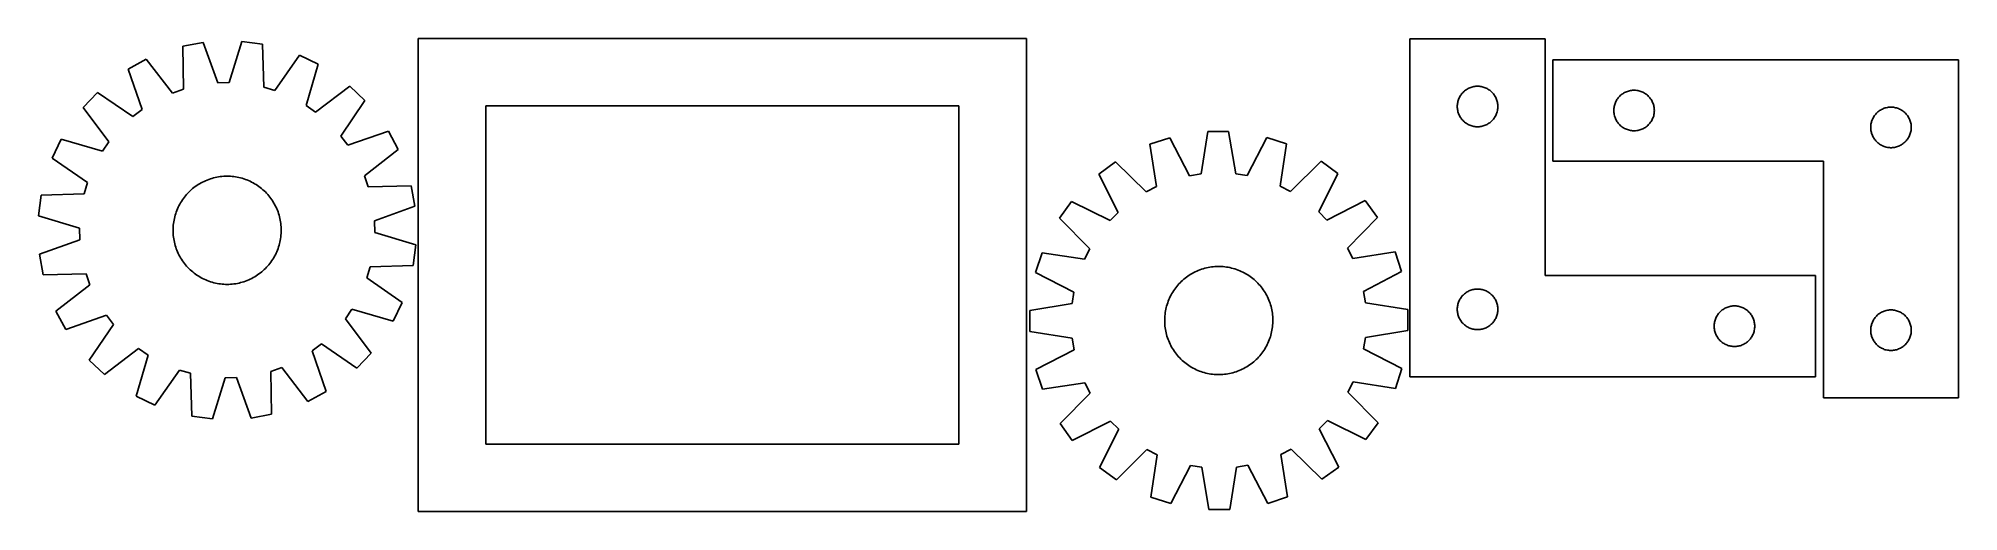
# Model space of a CAD drawing. Header units: millimetres. Extents: x 7 to 1427, y 7 to 357.
import ezdxf

# ---------------------------------------------------------------- set-up
doc = ezdxf.new("R2010")
doc.units = ezdxf.units.MM
doc.layers.add('CUT', color=7, linetype='CONTINUOUS', true_color=0x000000)

msp = doc.modelspace()

# ---------------------------------------------------------------- linework, layer by layer
at = {"layer": 'CUT'}
for p, q in [((737.332405, 356.561824), (287.332405, 356.561824)), ((287.332405, 356.561824), (287.332405, 6.561824)), ((737.332405, 6.561824), (737.332405, 356.561824)), ((1120.855958, 356.188262), (1020.855958, 356.188262)), ((1020.855958, 356.188262), (1020.855958, 106.188262)), ((1120.855958, 181.188262), (1120.855958, 356.188262)), ((86.354253, 341.235937), (72.822843, 333.912585)), ((105.796064, 316.116408), (86.354253, 341.235937)), ((128.40115, 353.509607), (113.268974, 350.726121)), ((113.268974, 350.726121), (113.882448, 318.967683)), ((139.12905, 323.611666), (128.40115, 353.509607)), ((156.9312, 354.218203), (147.700751, 323.824559)), ((172.182899, 352.189355), (156.9312, 354.218203)), ((173.146766, 320.43962), (172.182899, 352.189355)), ((199.535556, 344.047), (181.364725, 317.993293)), ((213.413836, 337.404417), (199.535556, 344.047)), ((72.822843, 333.912585), (83.220188, 303.898089)), ((204.51932, 306.910773), (213.413836, 337.404417)), ((1426.61816, 340.724401), (1126.61816, 340.724401)), ((1126.61816, 340.724401), (1126.61816, 265.724401)), ((1426.61816, 90.724401), (1426.61816, 340.724401)), ((50.15805, 316.569777), (39.551954, 305.42342)), ((76.410672, 298.687535), (50.15805, 316.569777)), ((113.882448, 318.967683), (105.796064, 316.116408)), ((147.700751, 323.824559), (139.12905, 323.611666)), ((181.364725, 317.993293), (173.146766, 320.43962)), ((236.911633, 321.208141), (211.579107, 302.044688)), ((248.05799, 310.602045), (236.911633, 321.208141)), ((1057.111204, 312.195071), (1057.438651, 312.894669)), ((1057.438651, 312.894669), (1057.801679, 313.576483)), ((1057.801679, 313.576483), (1058.199324, 314.238705)), ((1058.199324, 314.238705), (1058.630533, 314.879579)), ((1058.630533, 314.879579), (1059.094161, 315.497404)), ((1059.094161, 315.497404), (1059.588979, 316.090544)), ((1059.588979, 316.090544), (1060.113675, 316.657424)), ((1060.113675, 316.657424), (1060.666858, 317.196543)), ((1060.666858, 317.196543), (1061.24706, 317.706469)), ((1061.24706, 317.706469), (1061.852744, 318.185851)), ((1061.852744, 318.185851), (1062.482302, 318.633417)), ((1062.482302, 318.633417), (1063.134066, 319.047982)), ((1063.134066, 319.047982), (1063.806307, 319.428444)), ((1063.806307, 319.428444), (1064.497242, 319.773796)), ((1064.497242, 319.773796), (1065.205039, 320.083122)), ((1065.205039, 320.083122), (1065.927822, 320.355601)), ((1065.927822, 320.355601), (1066.663673, 320.59051)), ((1066.663673, 320.59051), (1067.410642, 320.787228)), ((1067.410642, 320.787228), (1068.166746, 320.945231)), ((1068.166746, 320.945231), (1068.929982, 321.064102)), ((1068.929982, 321.064102), (1069.698326, 321.143525)), ((1069.698326, 321.143525), (1070.469739, 321.183289)), ((1070.469739, 321.183289), (1071.242176, 321.183289)), ((1071.242176, 321.183289), (1072.01359, 321.143525)), ((1072.01359, 321.143525), (1072.781933, 321.064102)), ((1072.781933, 321.064102), (1073.545169, 320.945231)), ((1073.545169, 320.945231), (1074.301274, 320.787228)), ((1074.301274, 320.787228), (1075.048242, 320.59051)), ((1075.048242, 320.59051), (1075.784093, 320.355601)), ((1075.784093, 320.355601), (1076.506876, 320.083122)), ((1076.506876, 320.083122), (1077.214674, 319.773796)), ((1077.214674, 319.773796), (1077.905609, 319.428444)), ((1077.905609, 319.428444), (1078.57785, 319.047982)), ((1078.57785, 319.047982), (1079.229614, 318.633417)), ((1079.229614, 318.633417), (1079.859172, 318.185851)), ((1079.859172, 318.185851), (1080.464855, 317.706469)), ((1080.464855, 317.706469), (1081.045058, 317.196543)), ((1081.045058, 317.196543), (1081.598241, 316.657424)), ((1081.598241, 316.657424), (1082.122937, 316.090544)), ((1082.122937, 316.090544), (1082.617755, 315.497404)), ((1082.617755, 315.497404), (1083.081383, 314.879579)), ((1083.081383, 314.879579), (1083.512591, 314.238705)), ((1083.512591, 314.238705), (1083.910236, 313.576483)), ((1083.910236, 313.576483), (1084.273264, 312.894669)), ((1084.273264, 312.894669), (1084.600711, 312.195071)), ((1174.392735, 311.915717), (1174.856363, 312.533543)), ((1174.856363, 312.533543), (1175.351181, 313.126683)), ((1175.351181, 313.126683), (1175.875877, 313.693563)), ((1175.875877, 313.693563), (1176.42906, 314.232681)), ((1176.42906, 314.232681), (1177.009262, 314.742607)), ((1177.009262, 314.742607), (1177.614945, 315.221989)), ((1177.614945, 315.221989), (1178.244504, 315.669556)), ((1178.244504, 315.669556), (1178.896268, 316.08412)), ((1178.896268, 316.08412), (1179.568508, 316.464583)), ((1179.568508, 316.464583), (1180.259444, 316.809935)), ((1180.259444, 316.809935), (1180.967241, 317.11926)), ((1180.967241, 317.11926), (1181.690024, 317.391739)), ((1181.690024, 317.391739), (1182.425875, 317.626649)), ((1182.425875, 317.626649), (1183.172843, 317.823366)), ((1183.172843, 317.823366), (1183.928948, 317.98137)), ((1183.928948, 317.98137), (1184.692184, 318.100241)), ((1184.692184, 318.100241), (1185.460528, 318.179664)), ((1185.460528, 318.179664), (1186.231941, 318.219428)), ((1186.231941, 318.219428), (1187.004378, 318.219428)), ((1187.004378, 318.219428), (1187.775792, 318.179664)), ((1187.775792, 318.179664), (1188.544135, 318.100241)), ((1188.544135, 318.100241), (1189.307371, 317.98137)), ((1189.307371, 317.98137), (1190.063476, 317.823366)), ((1190.063476, 317.823366), (1190.810444, 317.626649)), ((1190.810444, 317.626649), (1191.546295, 317.391739)), ((1191.546295, 317.391739), (1192.269078, 317.11926)), ((1192.269078, 317.11926), (1192.976875, 316.809935)), ((1192.976875, 316.809935), (1193.667811, 316.464583)), ((1193.667811, 316.464583), (1194.340052, 316.08412)), ((1194.340052, 316.08412), (1194.991815, 315.669556)), ((1194.991815, 315.669556), (1195.621374, 315.221989)), ((1195.621374, 315.221989), (1196.227057, 314.742607)), ((1196.227057, 314.742607), (1196.80726, 314.232681)), ((1196.80726, 314.232681), (1197.360442, 313.693563)), ((1197.360442, 313.693563), (1197.885139, 313.126683)), ((1197.885139, 313.126683), (1198.379957, 312.533543)), ((1198.379957, 312.533543), (1198.843585, 311.915717)), ((39.551954, 305.42342), (58.715406, 280.090894)), ((83.220188, 303.898089), (76.410672, 298.687535)), ((211.579107, 302.044688), (204.51932, 306.910773)), ((230.175748, 284.349422), (248.05799, 310.602045)), ((687.332405, 306.561824), (337.332405, 306.561824)), ((337.332405, 306.561824), (337.332405, 56.561824)), ((687.332405, 56.561824), (687.332405, 306.561824)), ((1055.855958, 306.188262), (1055.875846, 306.960443)), ((1055.875846, 305.416081), (1055.855958, 306.188262)), ((1055.875846, 306.960443), (1055.93546, 307.730577)), ((1055.93546, 304.645947), (1055.875846, 305.416081)), ((1055.93546, 307.730577), (1056.034639, 308.496621)), ((1056.034639, 303.879903), (1055.93546, 304.645947)), ((1056.034639, 308.496621), (1056.173122, 309.256543)), ((1056.173122, 303.119981), (1056.034639, 303.879903)), ((1056.173122, 309.256543), (1056.350542, 310.008329)), ((1056.350542, 302.368195), (1056.173122, 303.119981)), ((1056.350542, 310.008329), (1056.566427, 310.749985)), ((1056.566427, 301.62654), (1056.350542, 302.368195)), ((1056.566427, 310.749985), (1056.820205, 311.479543)), ((1056.820205, 300.896981), (1056.566427, 301.62654)), ((1056.820205, 311.479543), (1057.111204, 312.195071)), ((1057.111204, 300.181453), (1056.820205, 300.896981)), ((1057.438651, 299.481855), (1057.111204, 300.181453)), ((1057.801679, 298.800041), (1057.438651, 299.481855)), ((1058.199324, 298.137819), (1057.801679, 298.800041)), ((1083.910236, 298.800041), (1083.512591, 298.137819)), ((1084.273264, 299.481855), (1083.910236, 298.800041)), ((1084.600711, 300.181453), (1084.273264, 299.481855)), ((1084.600711, 312.195071), (1084.89171, 311.479543)), ((1084.89171, 300.896981), (1084.600711, 300.181453)), ((1084.89171, 311.479543), (1085.145488, 310.749985)), ((1085.145488, 301.62654), (1084.89171, 300.896981)), ((1085.145488, 310.749985), (1085.361374, 310.008329)), ((1085.361374, 302.368195), (1085.145488, 301.62654)), ((1085.361374, 310.008329), (1085.538793, 309.256543)), ((1085.538793, 303.119981), (1085.361374, 302.368195)), ((1085.538793, 309.256543), (1085.677276, 308.496621)), ((1085.677276, 303.879903), (1085.538793, 303.119981)), ((1085.677276, 308.496621), (1085.776456, 307.730577)), ((1085.776456, 304.645947), (1085.677276, 303.879903)), ((1085.776456, 307.730577), (1085.836069, 306.960443)), ((1085.836069, 305.416081), (1085.776456, 304.645947)), ((1085.836069, 306.960443), (1085.855958, 306.188262)), ((1085.855958, 306.188262), (1085.836069, 305.416081)), ((1171.61816, 303.224401), (1171.638048, 303.996582)), ((1171.638048, 302.452219), (1171.61816, 303.224401)), ((1171.638048, 303.996582), (1171.697661, 304.766716)), ((1171.697661, 301.682086), (1171.638048, 302.452219)), ((1171.697661, 304.766716), (1171.796841, 305.532759)), ((1171.796841, 300.916042), (1171.697661, 301.682086)), ((1171.796841, 305.532759), (1171.935324, 306.292682)), ((1171.935324, 300.15612), (1171.796841, 300.916042)), ((1171.935324, 306.292682), (1172.112744, 307.044468)), ((1172.112744, 299.404334), (1171.935324, 300.15612)), ((1172.112744, 307.044468), (1172.328629, 307.786123)), ((1172.328629, 298.662678), (1172.112744, 299.404334)), ((1172.328629, 307.786123), (1172.582407, 308.515682)), ((1172.582407, 297.93312), (1172.328629, 298.662678)), ((1172.582407, 308.515682), (1172.873406, 309.231209)), ((1172.873406, 309.231209), (1173.200853, 309.930808)), ((1173.200853, 309.930808), (1173.563881, 310.612622)), ((1173.563881, 310.612622), (1173.961526, 311.274844)), ((1173.961526, 311.274844), (1174.392735, 311.915717)), ((1198.843585, 311.915717), (1199.274793, 311.274844)), ((1199.274793, 311.274844), (1199.672438, 310.612622)), ((1199.672438, 310.612622), (1200.035466, 309.930808)), ((1200.035466, 309.930808), (1200.362913, 309.231209)), ((1200.362913, 309.231209), (1200.653912, 308.515682)), ((1200.653912, 308.515682), (1200.90769, 307.786123)), ((1200.90769, 298.662678), (1200.653912, 297.93312)), ((1200.90769, 307.786123), (1201.123575, 307.044468)), ((1201.123575, 299.404334), (1200.90769, 298.662678)), ((1201.123575, 307.044468), (1201.300995, 306.292682)), ((1201.300995, 300.15612), (1201.123575, 299.404334)), ((1201.300995, 306.292682), (1201.439478, 305.532759)), ((1201.439478, 300.916042), (1201.300995, 300.15612)), ((1201.439478, 305.532759), (1201.538658, 304.766716)), ((1201.538658, 301.682086), (1201.439478, 300.916042)), ((1201.538658, 304.766716), (1201.598271, 303.996582)), ((1201.598271, 302.452219), (1201.538658, 301.682086)), ((1201.598271, 303.996582), (1201.61816, 303.224401)), ((1201.61816, 303.224401), (1201.598271, 302.452219)), ((1363.563881, 298.112622), (1363.961526, 298.774844)), ((1363.961526, 298.774844), (1364.392735, 299.415717)), ((1364.392735, 299.415717), (1364.856363, 300.033543)), ((1364.856363, 300.033543), (1365.351181, 300.626683)), ((1365.351181, 300.626683), (1365.875877, 301.193563)), ((1365.875877, 301.193563), (1366.42906, 301.732681)), ((1366.42906, 301.732681), (1367.009262, 302.242607)), ((1367.009262, 302.242607), (1367.614945, 302.721989)), ((1367.614945, 302.721989), (1368.244504, 303.169556)), ((1368.244504, 303.169556), (1368.896268, 303.58412)), ((1368.896268, 303.58412), (1369.568508, 303.964583)), ((1369.568508, 303.964583), (1370.259444, 304.309935)), ((1370.259444, 304.309935), (1370.967241, 304.61926)), ((1370.967241, 304.61926), (1371.690024, 304.891739)), ((1371.690024, 304.891739), (1372.425875, 305.126649)), ((1372.425875, 305.126649), (1373.172843, 305.323366)), ((1373.172843, 305.323366), (1373.928948, 305.48137)), ((1373.928948, 305.48137), (1374.692184, 305.600241)), ((1374.692184, 305.600241), (1375.460528, 305.679664)), ((1375.460528, 305.679664), (1376.231941, 305.719428)), ((1376.231941, 305.719428), (1377.004378, 305.719428)), ((1377.004378, 305.719428), (1377.775792, 305.679664)), ((1377.775792, 305.679664), (1378.544135, 305.600241)), ((1378.544135, 305.600241), (1379.307371, 305.48137)), ((1379.307371, 305.48137), (1380.063476, 305.323366)), ((1380.063476, 305.323366), (1380.810444, 305.126649)), ((1380.810444, 305.126649), (1381.546295, 304.891739)), ((1381.546295, 304.891739), (1382.269078, 304.61926)), ((1382.269078, 304.61926), (1382.976875, 304.309935)), ((1382.976875, 304.309935), (1383.667811, 303.964583)), ((1383.667811, 303.964583), (1384.340052, 303.58412)), ((1384.340052, 303.58412), (1384.991815, 303.169556)), ((1384.991815, 303.169556), (1385.621374, 302.721989)), ((1385.621374, 302.721989), (1386.227057, 302.242607)), ((1386.227057, 302.242607), (1386.80726, 301.732681)), ((1386.80726, 301.732681), (1387.360442, 301.193563)), ((1387.360442, 301.193563), (1387.885139, 300.626683)), ((1387.885139, 300.626683), (1388.379957, 300.033543)), ((1388.379957, 300.033543), (1388.843585, 299.415717)), ((1388.843585, 299.415717), (1389.274793, 298.774844)), ((1389.274793, 298.774844), (1389.672438, 298.112622)), ((235.386302, 277.539907), (230.175748, 284.349422)), ((265.400798, 287.937252), (235.386302, 277.539907)), ((272.72415, 274.405842), (265.400798, 287.937252)), ((871.400675, 287.64465), (866.343526, 256.285441)), ((886.786669, 287.686319), (871.400675, 287.64465)), ((892.013599, 256.354962), (886.786669, 287.686319)), ((1058.630533, 297.496946), (1058.199324, 298.137819)), ((1059.094161, 296.87912), (1058.630533, 297.496946)), ((1059.588979, 296.28598), (1059.094161, 296.87912)), ((1060.113675, 295.7191), (1059.588979, 296.28598)), ((1060.666858, 295.179982), (1060.113675, 295.7191)), ((1061.24706, 294.670055), (1060.666858, 295.179982)), ((1061.852744, 294.190673), (1061.24706, 294.670055)), ((1062.482302, 293.743107), (1061.852744, 294.190673)), ((1063.134066, 293.328543), (1062.482302, 293.743107)), ((1063.806307, 292.94808), (1063.134066, 293.328543)), ((1064.497242, 292.602728), (1063.806307, 292.94808)), ((1065.205039, 292.293403), (1064.497242, 292.602728)), ((1065.927822, 292.020924), (1065.205039, 292.293403)), ((1066.663673, 291.786014), (1065.927822, 292.020924)), ((1067.410642, 291.589296), (1066.663673, 291.786014)), ((1068.166746, 291.431293), (1067.410642, 291.589296)), ((1068.929982, 291.312422), (1068.166746, 291.431293)), ((1069.698326, 291.232999), (1068.929982, 291.312422)), ((1070.469739, 291.193235), (1069.698326, 291.232999)), ((1071.242176, 291.193235), (1070.469739, 291.193235)), ((1072.01359, 291.232999), (1071.242176, 291.193235)), ((1072.781933, 291.312422), (1072.01359, 291.232999)), ((1073.545169, 291.431293), (1072.781933, 291.312422)), ((1074.301274, 291.589296), (1073.545169, 291.431293)), ((1075.048242, 291.786014), (1074.301274, 291.589296)), ((1075.784093, 292.020924), (1075.048242, 291.786014)), ((1076.506876, 292.293403), (1075.784093, 292.020924)), ((1077.214674, 292.602728), (1076.506876, 292.293403)), ((1077.905609, 292.94808), (1077.214674, 292.602728)), ((1078.57785, 293.328543), (1077.905609, 292.94808)), ((1079.229614, 293.743107), (1078.57785, 293.328543)), ((1079.859172, 294.190673), (1079.229614, 293.743107)), ((1080.464855, 294.670055), (1079.859172, 294.190673)), ((1081.045058, 295.179982), (1080.464855, 294.670055)), ((1081.598241, 295.7191), (1081.045058, 295.179982)), ((1082.122937, 296.28598), (1081.598241, 295.7191)), ((1082.617755, 296.87912), (1082.122937, 296.28598)), ((1083.081383, 297.496946), (1082.617755, 296.87912)), ((1083.512591, 298.137819), (1083.081383, 297.496946)), ((1172.873406, 297.217592), (1172.582407, 297.93312)), ((1173.200853, 296.517994), (1172.873406, 297.217592)), ((1173.563881, 295.83618), (1173.200853, 296.517994)), ((1173.961526, 295.173958), (1173.563881, 295.83618)), ((1174.392735, 294.533084), (1173.961526, 295.173958)), ((1174.856363, 293.915259), (1174.392735, 294.533084)), ((1175.351181, 293.322119), (1174.856363, 293.915259)), ((1175.875877, 292.755238), (1175.351181, 293.322119)), ((1176.42906, 292.21612), (1175.875877, 292.755238)), ((1177.009262, 291.706194), (1176.42906, 292.21612)), ((1177.614945, 291.226812), (1177.009262, 291.706194)), ((1178.244504, 290.779246), (1177.614945, 291.226812)), ((1178.896268, 290.364681), (1178.244504, 290.779246)), ((1179.568508, 289.984219), (1178.896268, 290.364681)), ((1180.259444, 289.638867), (1179.568508, 289.984219)), ((1180.967241, 289.329541), (1180.259444, 289.638867)), ((1181.690024, 289.057062), (1180.967241, 289.329541)), ((1182.425875, 288.822153), (1181.690024, 289.057062)), ((1183.172843, 288.625435), (1182.425875, 288.822153)), ((1183.928948, 288.467432), (1183.172843, 288.625435)), ((1184.692184, 288.348561), (1183.928948, 288.467432)), ((1185.460528, 288.269138), (1184.692184, 288.348561)), ((1186.231941, 288.229374), (1185.460528, 288.269138)), ((1187.004378, 288.229374), (1186.231941, 288.229374)), ((1187.775792, 288.269138), (1187.004378, 288.229374)), ((1188.544135, 288.348561), (1187.775792, 288.269138)), ((1189.307371, 288.467432), (1188.544135, 288.348561)), ((1190.063476, 288.625435), (1189.307371, 288.467432)), ((1190.810444, 288.822153), (1190.063476, 288.625435)), ((1191.546295, 289.057062), (1190.810444, 288.822153)), ((1192.269078, 289.329541), (1191.546295, 289.057062)), ((1192.976875, 289.638867), (1192.269078, 289.329541)), ((1193.667811, 289.984219), (1192.976875, 289.638867)), ((1194.340052, 290.364681), (1193.667811, 289.984219)), ((1194.991815, 290.779246), (1194.340052, 290.364681)), ((1195.621374, 291.226812), (1194.991815, 290.779246)), ((1196.227057, 291.706194), (1195.621374, 291.226812)), ((1196.80726, 292.21612), (1196.227057, 291.706194)), ((1197.360442, 292.755238), (1196.80726, 292.21612)), ((1197.885139, 293.322119), (1197.360442, 292.755238)), ((1198.379957, 293.915259), (1197.885139, 293.322119)), ((1198.843585, 294.533084), (1198.379957, 293.915259)), ((1199.274793, 295.173958), (1198.843585, 294.533084)), ((1199.672438, 295.83618), (1199.274793, 295.173958)), ((1200.035466, 296.517994), (1199.672438, 295.83618)), ((1200.362913, 297.217592), (1200.035466, 296.517994)), ((1200.653912, 297.93312), (1200.362913, 297.217592)), ((1361.61816, 290.724401), (1361.638048, 291.496582)), ((1361.638048, 289.952219), (1361.61816, 290.724401)), ((1361.638048, 291.496582), (1361.697661, 292.266716)), ((1361.697661, 289.182086), (1361.638048, 289.952219)), ((1361.697661, 292.266716), (1361.796841, 293.032759)), ((1361.796841, 288.416042), (1361.697661, 289.182086)), ((1361.796841, 293.032759), (1361.935324, 293.792682)), ((1361.935324, 287.65612), (1361.796841, 288.416042)), ((1361.935324, 293.792682), (1362.112744, 294.544468)), ((1362.112744, 286.904334), (1361.935324, 287.65612)), ((1362.112744, 294.544468), (1362.328629, 295.286123)), ((1362.328629, 286.162678), (1362.112744, 286.904334)), ((1362.328629, 295.286123), (1362.582407, 296.015682)), ((1362.582407, 285.43312), (1362.328629, 286.162678)), ((1362.582407, 296.015682), (1362.873406, 296.731209)), ((1362.873406, 284.717592), (1362.582407, 285.43312)), ((1362.873406, 296.731209), (1363.200853, 297.430808)), ((1363.200853, 284.017994), (1362.873406, 284.717592)), ((1363.200853, 297.430808), (1363.563881, 298.112622)), ((1363.563881, 283.33618), (1363.200853, 284.017994)), ((1389.672438, 298.112622), (1390.035466, 297.430808)), ((1390.035466, 284.017994), (1389.672438, 283.33618)), ((1390.035466, 297.430808), (1390.362913, 296.731209)), ((1390.362913, 284.717592), (1390.035466, 284.017994)), ((1390.362913, 296.731209), (1390.653912, 296.015682)), ((1390.653912, 285.43312), (1390.362913, 284.717592)), ((1390.653912, 296.015682), (1390.90769, 295.286123)), ((1390.90769, 286.162678), (1390.653912, 285.43312)), ((1390.90769, 295.286123), (1391.123575, 294.544468)), ((1391.123575, 286.904334), (1390.90769, 286.162678)), ((1391.123575, 294.544468), (1391.300995, 293.792682)), ((1391.300995, 287.65612), (1391.123575, 286.904334)), ((1391.300995, 293.792682), (1391.439478, 293.032759)), ((1391.439478, 288.416042), (1391.300995, 287.65612)), ((1391.439478, 293.032759), (1391.538658, 292.266716)), ((1391.538658, 289.182086), (1391.439478, 288.416042)), ((1391.538658, 292.266716), (1391.598271, 291.496582)), ((1391.598271, 289.952219), (1391.538658, 289.182086)), ((1391.598271, 291.496582), (1391.61816, 290.724401)), ((1391.61816, 290.724401), (1391.598271, 289.952219)), ((23.355678, 281.925623), (16.713095, 268.047343)), ((53.849322, 273.031107), (23.355678, 281.925623)), ((58.715406, 280.090894), (53.849322, 273.031107)), ((247.604621, 254.964031), (272.72415, 274.405842)), ((843.225382, 283.103869), (828.605309, 278.309706)), ((828.605309, 278.309706), (833.486203, 246.922581)), ((857.87841, 254.921188), (843.225382, 283.103869)), ((914.986143, 283.298215), (900.48598, 255.03658)), ((929.63197, 278.583311), (914.986143, 283.298215)), ((924.921154, 247.170209), (929.63197, 278.583311)), ((1363.961526, 282.673958), (1363.563881, 283.33618)), ((1364.392735, 282.033084), (1363.961526, 282.673958)), ((1364.856363, 281.415259), (1364.392735, 282.033084)), ((1365.351181, 280.822119), (1364.856363, 281.415259)), ((1365.875877, 280.255238), (1365.351181, 280.822119)), ((1366.42906, 279.71612), (1365.875877, 280.255238)), ((1367.009262, 279.206194), (1366.42906, 279.71612)), ((1367.614945, 278.726812), (1367.009262, 279.206194)), ((1368.244504, 278.279246), (1367.614945, 278.726812)), ((1368.896268, 277.864681), (1368.244504, 278.279246)), ((1369.568508, 277.484219), (1368.896268, 277.864681)), ((1370.259444, 277.138867), (1369.568508, 277.484219)), ((1370.967241, 276.829541), (1370.259444, 277.138867)), ((1371.690024, 276.557062), (1370.967241, 276.829541)), ((1372.425875, 276.322153), (1371.690024, 276.557062)), ((1373.172843, 276.125435), (1372.425875, 276.322153)), ((1373.928948, 275.967432), (1373.172843, 276.125435)), ((1374.692184, 275.848561), (1373.928948, 275.967432)), ((1375.460528, 275.769138), (1374.692184, 275.848561)), ((1376.231941, 275.729374), (1375.460528, 275.769138)), ((1377.004378, 275.729374), (1376.231941, 275.729374)), ((1377.775792, 275.769138), (1377.004378, 275.729374)), ((1378.544135, 275.848561), (1377.775792, 275.769138)), ((1379.307371, 275.967432), (1378.544135, 275.848561)), ((1380.063476, 276.125435), (1379.307371, 275.967432)), ((1380.810444, 276.322153), (1380.063476, 276.125435)), ((1381.546295, 276.557062), (1380.810444, 276.322153)), ((1382.269078, 276.829541), (1381.546295, 276.557062)), ((1382.976875, 277.138867), (1382.269078, 276.829541)), ((1383.667811, 277.484219), (1382.976875, 277.138867)), ((1384.340052, 277.864681), (1383.667811, 277.484219)), ((1384.991815, 278.279246), (1384.340052, 277.864681)), ((1385.621374, 278.726812), (1384.991815, 278.279246)), ((1386.227057, 279.206194), (1385.621374, 278.726812)), ((1386.80726, 279.71612), (1386.227057, 279.206194)), ((1387.360442, 280.255238), (1386.80726, 279.71612)), ((1387.885139, 280.822119), (1387.360442, 280.255238)), ((1388.379957, 281.415259), (1387.885139, 280.822119)), ((1388.843585, 282.033084), (1388.379957, 281.415259)), ((1389.274793, 282.673958), (1388.843585, 282.033084)), ((1389.672438, 283.33618), (1389.274793, 282.673958)), ((16.713095, 268.047343), (42.766802, 249.876512)), ((803.212191, 265.284522), (790.789153, 256.207151)), ((790.789153, 256.207151), (805.130314, 227.8645)), ((825.856977, 243.009234), (803.212191, 265.284522)), ((866.343526, 256.285441), (857.87841, 254.921188)), ((900.48598, 255.03658), (892.013599, 256.354962)), ((955.095265, 265.695858), (932.571464, 243.298243)), ((953.379853, 228.265996), (967.567288, 256.685909)), ((967.567288, 256.685909), (955.095265, 265.695858)), ((1126.61816, 265.724401), (1326.61816, 265.724401)), ((1326.61816, 265.724401), (1326.61816, 90.724401)), ((40.320475, 241.658553), (8.570739, 240.694686)), ((42.766802, 249.876512), (40.320475, 241.658553)), ((116.086147, 241.050296), (116.930664, 241.980779)), ((116.930664, 241.980779), (117.803991, 242.884275)), ((117.803991, 242.884275), (118.705267, 243.759894)), ((118.705267, 243.759894), (119.633602, 244.606771)), ((119.633602, 244.606771), (120.58808, 245.424071)), ((120.58808, 245.424071), (121.567759, 246.210986)), ((121.567759, 246.210986), (122.571672, 246.966741)), ((122.571672, 246.966741), (123.598829, 247.690589)), ((123.598829, 247.690589), (124.648216, 248.381816)), ((124.648216, 248.381816), (125.718796, 249.03974)), ((125.718796, 249.03974), (126.809514, 249.663711)), ((126.809514, 249.663711), (127.919294, 250.253115)), ((127.919294, 250.253115), (129.047039, 250.807368)), ((129.047039, 250.807368), (130.191638, 251.325925)), ((130.191638, 251.325925), (131.35196, 251.808273)), ((131.35196, 251.808273), (132.52686, 252.253937)), ((132.52686, 252.253937), (133.715179, 252.662476)), ((133.715179, 252.662476), (134.915745, 253.033487)), ((134.915745, 253.033487), (136.127372, 253.366605)), ((136.127372, 253.366605), (137.348864, 253.6615)), ((137.348864, 253.6615), (138.579016, 253.917882)), ((138.579016, 253.917882), (139.816615, 254.135497)), ((139.816615, 254.135497), (141.060439, 254.314131)), ((141.060439, 254.314131), (142.309259, 254.453608)), ((142.309259, 254.453608), (143.561845, 254.553789)), ((143.561845, 254.553789), (144.816959, 254.614576)), ((144.816959, 254.614576), (146.073363, 254.635909)), ((146.073363, 254.635909), (147.329818, 254.617767)), ((147.329818, 254.617767), (148.585082, 254.560167)), ((148.585082, 254.560167), (149.837918, 254.463167)), ((149.837918, 254.463167), (151.087089, 254.326863)), ((151.087089, 254.326863), (152.331362, 254.151388)), ((152.331362, 254.151388), (153.56951, 253.936917)), ((153.56951, 253.936917), (154.800309, 253.68366)), ((154.800309, 253.68366), (156.022547, 253.391867)), ((156.022547, 253.391867), (157.235015, 253.061828)), ((157.235015, 253.061828), (158.436519, 252.693866)), ((158.436519, 252.693866), (159.625872, 252.288346)), ((159.625872, 252.288346), (160.8019, 251.845668)), ((160.8019, 251.845668), (161.963443, 251.366268)), ((161.963443, 251.366268), (163.109355, 250.850619)), ((163.109355, 250.850619), (164.238505, 250.299232)), ((164.238505, 250.299232), (165.349777, 249.712648)), ((165.349777, 249.712648), (166.442077, 249.091449)), ((166.442077, 249.091449), (167.514325, 248.436246)), ((167.514325, 248.436246), (168.565463, 247.747686)), ((168.565463, 247.747686), (169.594455, 247.026449)), ((169.594455, 247.026449), (170.600284, 246.273246)), ((170.600284, 246.273246), (171.581958, 245.488821)), ((171.581958, 245.488821), (172.538509, 244.673948)), ((172.538509, 244.673948), (173.468991, 243.829431)), ((173.468991, 243.829431), (174.372488, 242.956104)), ((174.372488, 242.956104), (175.248107, 242.054828)), ((175.248107, 242.054828), (176.094984, 241.126493)), ((250.455896, 246.877647), (247.604621, 254.964031)), ((282.214334, 247.491121), (250.455896, 246.877647)), ((284.99782, 232.358944), (282.214334, 247.491121)), ((833.486203, 246.922581), (825.856977, 243.009234)), ((932.571464, 243.298243), (924.921154, 247.170209)), ((8.570739, 240.694686), (6.541892, 225.442987)), ((108.066229, 226.948306), (108.471749, 228.137659)), ((108.471749, 228.137659), (108.914427, 229.313687)), ((108.914427, 229.313687), (109.393827, 230.475231)), ((109.393827, 230.475231), (109.909475, 231.621142)), ((109.909475, 231.621142), (110.460863, 232.750292)), ((110.460863, 232.750292), (111.047446, 233.861564)), ((111.047446, 233.861564), (111.668646, 234.953864)), ((111.668646, 234.953864), (112.323849, 236.026112)), ((112.323849, 236.026112), (113.012409, 237.07725)), ((113.012409, 237.07725), (113.733646, 238.106242)), ((113.733646, 238.106242), (114.486849, 239.112071)), ((114.486849, 239.112071), (115.271274, 240.093745)), ((115.271274, 240.093745), (116.086147, 241.050296)), ((176.094984, 241.126493), (176.912284, 240.172015)), ((176.912284, 240.172015), (177.699199, 239.192336)), ((177.699199, 239.192336), (178.454954, 238.188423)), ((178.454954, 238.188423), (179.178802, 237.161266)), ((179.178802, 237.161266), (179.870029, 236.111879)), ((179.870029, 236.111879), (180.527953, 235.041299)), ((180.527953, 235.041299), (181.151924, 233.95058)), ((181.151924, 233.95058), (181.741328, 232.840801)), ((181.741328, 232.840801), (182.295581, 231.713056)), ((182.295581, 231.713056), (182.814138, 230.568457)), ((182.814138, 230.568457), (183.296486, 229.408135)), ((183.296486, 229.408135), (183.74215, 228.233235)), ((183.74215, 228.233235), (184.150689, 227.044915)), ((255.099878, 221.631045), (284.99782, 232.358944)), ((770.663867, 235.97256), (761.653917, 223.500537)), ((799.08378, 221.785126), (770.663867, 235.97256)), ((805.130314, 227.8645), (799.08378, 221.785126)), ((959.459228, 222.219461), (953.379853, 228.265996)), ((987.801879, 236.560622), (959.459228, 222.219461)), ((996.87925, 224.137584), (987.801879, 236.560622)), ((6.541892, 225.442987), (36.935536, 216.212538)), ((36.935536, 216.212538), (37.148429, 207.640837)), ((106.124186, 214.585151), (106.142328, 215.841605)), ((106.145519, 213.328746), (106.124186, 214.585151)), ((106.142328, 215.841605), (106.199928, 217.09687)), ((106.206306, 212.073632), (106.145519, 213.328746)), ((106.199928, 217.09687), (106.296928, 218.349705)), ((106.296928, 218.349705), (106.433232, 219.598876)), ((106.433232, 219.598876), (106.608707, 220.843149)), ((106.608707, 220.843149), (106.823178, 222.081297)), ((106.823178, 222.081297), (107.076435, 223.312096)), ((107.076435, 223.312096), (107.368228, 224.534334)), ((107.368228, 224.534334), (107.698267, 225.746803)), ((107.698267, 225.746803), (108.066229, 226.948306)), ((184.150689, 227.044915), (184.5217, 225.84435)), ((184.5217, 225.84435), (184.854818, 224.632723)), ((184.854818, 224.632723), (185.149713, 223.411231)), ((185.149713, 223.411231), (185.406095, 222.181078)), ((185.406095, 222.181078), (185.62371, 220.94348)), ((185.62371, 220.94348), (185.802344, 219.699656)), ((185.802344, 219.699656), (185.941821, 218.450836)), ((185.941821, 218.450836), (186.042002, 217.19825)), ((186.042002, 217.19825), (186.102789, 215.943136)), ((186.105979, 213.430277), (186.04838, 212.175013)), ((186.102789, 215.943136), (186.124122, 214.686731)), ((186.124122, 214.686731), (186.105979, 213.430277)), ((255.312772, 213.059344), (255.099878, 221.631045)), ((285.706415, 203.828895), (255.312772, 213.059344)), ((761.653917, 223.500537), (784.051533, 200.976737)), ((974.603962, 201.492799), (996.87925, 224.137584)), ((37.148429, 207.640837), (7.250488, 196.912938)), ((106.306487, 210.821046), (106.206306, 212.073632)), ((106.445964, 209.572226), (106.306487, 210.821046)), ((106.624597, 208.328402), (106.445964, 209.572226)), ((106.842213, 207.090804), (106.624597, 208.328402)), ((107.098594, 205.860651), (106.842213, 207.090804)), ((107.39349, 204.639159), (107.098594, 205.860651)), ((107.726607, 203.427532), (107.39349, 204.639159)), ((108.097619, 202.226967), (107.726607, 203.427532)), ((108.506158, 201.038647), (108.097619, 202.226967)), ((108.951822, 199.863747), (108.506158, 201.038647)), ((109.43417, 198.703425), (108.951822, 199.863747)), ((183.333881, 199.958195), (182.854481, 198.796651)), ((183.776559, 201.134223), (183.333881, 199.958195)), ((184.182079, 202.323576), (183.776559, 201.134223)), ((184.55004, 203.52508), (184.182079, 202.323576)), ((184.88008, 204.737548), (184.55004, 203.52508)), ((185.171872, 205.959786), (184.88008, 204.737548)), ((185.425129, 207.190585), (185.171872, 205.959786)), ((185.639601, 208.428733), (185.425129, 207.190585)), ((185.815076, 209.673006), (185.639601, 208.428733)), ((185.95138, 210.922177), (185.815076, 209.673006)), ((186.04838, 212.175013), (185.95138, 210.922177)), ((283.677568, 188.577196), (285.706415, 203.828895)), ((784.051533, 200.976737), (780.179567, 193.326426)), ((978.517309, 193.863573), (974.603962, 201.492799)), ((7.250488, 196.912938), (10.033974, 181.780762)), ((109.952726, 197.558827), (109.43417, 198.703425)), ((110.50698, 196.431081), (109.952726, 197.558827)), ((111.096383, 195.321302), (110.50698, 196.431081)), ((111.720355, 194.230583), (111.096383, 195.321302)), ((112.378279, 193.160003), (111.720355, 194.230583)), ((113.069506, 192.110616), (112.378279, 193.160003)), ((113.793354, 191.08346), (113.069506, 192.110616)), ((114.549109, 190.079546), (113.793354, 191.08346)), ((115.336024, 189.099867), (114.549109, 190.079546)), ((116.153324, 188.145389), (115.336024, 189.099867)), ((117.000201, 187.217054), (116.153324, 188.145389)), ((117.87582, 186.315778), (117.000201, 187.217054)), ((118.779316, 185.442451), (117.87582, 186.315778)), ((119.709799, 184.597934), (118.779316, 185.442451)), ((172.614706, 184.665111), (171.660228, 183.847811)), ((173.543041, 185.511988), (172.614706, 184.665111)), ((174.444317, 186.387607), (173.543041, 185.511988)), ((175.317644, 187.291104), (174.444317, 186.387607)), ((176.162161, 188.221586), (175.317644, 187.291104)), ((176.977034, 189.178137), (176.162161, 188.221586)), ((177.761459, 190.159811), (176.977034, 189.178137)), ((178.514661, 191.16564), (177.761459, 190.159811)), ((179.235899, 192.194632), (178.514661, 191.16564)), ((179.924459, 193.24577), (179.235899, 192.194632)), ((180.579662, 194.318018), (179.924459, 193.24577)), ((181.200861, 195.410318), (180.579662, 194.318018)), ((181.787444, 196.52159), (181.200861, 195.410318)), ((182.338832, 197.65074), (181.787444, 196.52159)), ((182.854481, 198.796651), (182.338832, 197.65074)), ((249.481505, 179.39537), (251.927833, 187.613329)), ((251.927833, 187.613329), (283.677568, 188.577196)), ((748.766465, 198.037242), (744.051561, 183.391416)), ((780.179567, 193.326426), (748.766465, 198.037242)), ((863.199488, 184.417874), (864.355278, 184.910983)), ((864.355278, 184.910983), (865.525987, 185.367545)), ((865.525987, 185.367545), (866.710458, 185.787109)), ((866.710458, 185.787109), (867.907524, 186.16926)), ((867.907524, 186.16926), (869.116003, 186.513623)), ((869.116003, 186.513623), (870.334703, 186.819856)), ((870.334703, 186.819856), (871.56242, 187.087657)), ((871.56242, 187.087657), (872.797943, 187.316763)), ((872.797943, 187.316763), (874.040053, 187.506948)), ((874.040053, 187.506948), (875.287523, 187.658022)), ((875.287523, 187.658022), (876.539124, 187.769839)), ((876.539124, 187.769839), (877.793619, 187.842286)), ((877.793619, 187.842286), (879.049771, 187.875293)), ((879.049771, 187.875293), (880.30634, 187.868827)), ((880.30634, 187.868827), (881.562085, 187.822894)), ((881.562085, 187.822894), (882.815768, 187.73754)), ((882.815768, 187.73754), (884.066152, 187.612849)), ((884.066152, 187.612849), (885.312002, 187.448944)), ((885.312002, 187.448944), (886.552089, 187.245987)), ((886.552089, 187.245987), (887.785188, 187.004178)), ((887.785188, 187.004178), (889.010084, 186.723756)), ((889.010084, 186.723756), (890.225568, 186.404997)), ((890.225568, 186.404997), (891.430439, 186.048216)), ((891.430439, 186.048216), (892.623509, 185.653766)), ((892.623509, 185.653766), (893.8036, 185.222034)), ((893.8036, 185.222034), (894.969547, 184.753449)), ((894.969547, 184.753449), (896.120201, 184.248471)), ((1009.904434, 198.744467), (978.517309, 193.863573)), ((1014.698597, 184.124394), (1009.904434, 198.744467)), ((10.033974, 181.780762), (41.792412, 182.394235)), ((44.643687, 174.307851), (19.524158, 154.86604)), ((41.792412, 182.394235), (44.643687, 174.307851)), ((120.66635, 183.783061), (119.709799, 184.597934)), ((121.648024, 182.998636), (120.66635, 183.783061)), ((122.653853, 182.245433), (121.648024, 182.998636)), ((123.682845, 181.524196), (122.653853, 182.245433)), ((124.733983, 180.835636), (123.682845, 181.524196)), ((125.806231, 180.180433), (124.733983, 180.835636)), ((126.89853, 179.559234), (125.806231, 180.180433)), ((128.009803, 178.97265), (126.89853, 179.559234)), ((129.138952, 178.421263), (128.009803, 178.97265)), ((130.284864, 177.905614), (129.138952, 178.421263)), ((131.446407, 177.426214), (130.284864, 177.905614)), ((132.622436, 176.983536), (131.446407, 177.426214)), ((133.811789, 176.578016), (132.622436, 176.983536)), ((135.013292, 176.210054), (133.811789, 176.578016)), ((136.225761, 175.880015), (135.013292, 176.210054)), ((137.447998, 175.588222), (136.225761, 175.880015)), ((138.678798, 175.334965), (137.447998, 175.588222)), ((139.916945, 175.120494), (138.678798, 175.334965)), ((141.161219, 174.945019), (139.916945, 175.120494)), ((142.410389, 174.808715), (141.161219, 174.945019)), ((143.663225, 174.711715), (142.410389, 174.808715)), ((144.91849, 174.654115), (143.663225, 174.711715)), ((146.174944, 174.635973), (144.91849, 174.654115)), ((147.431349, 174.657306), (146.174944, 174.635973)), ((148.686463, 174.718093), (147.431349, 174.657306)), ((149.939048, 174.818274), (148.686463, 174.718093)), ((151.187869, 174.957751), (149.939048, 174.818274)), ((152.431693, 175.136385), (151.187869, 174.957751)), ((153.669291, 175.354), (152.431693, 175.136385)), ((154.899444, 175.610382), (153.669291, 175.354)), ((156.120936, 175.905277), (154.899444, 175.610382)), ((157.332563, 176.238395), (156.120936, 175.905277)), ((158.533128, 176.609406), (157.332563, 176.238395)), ((159.721447, 177.017945), (158.533128, 176.609406)), ((160.896348, 177.463609), (159.721447, 177.017945)), ((162.05667, 177.945957), (160.896348, 177.463609)), ((163.201268, 178.464514), (162.05667, 177.945957)), ((164.329014, 179.018767), (163.201268, 178.464514)), ((165.438793, 179.608171), (164.329014, 179.018767)), ((166.529512, 180.232142), (165.438793, 179.608171)), ((167.600092, 180.890066), (166.529512, 180.232142)), ((168.649479, 181.581293), (167.600092, 180.890066)), ((169.676635, 182.305141), (168.649479, 181.581293)), ((170.680549, 183.060896), (169.676635, 182.305141)), ((171.660228, 183.847811), (170.680549, 183.060896)), ((275.535212, 161.224539), (249.481505, 179.39537)), ((744.051561, 183.391416), (772.313196, 168.891253)), ((846.153405, 170.010179), (846.865049, 171.045828)), ((846.865049, 171.045828), (847.608873, 172.058613)), ((847.608873, 172.058613), (848.384142, 173.047534)), ((848.384142, 173.047534), (849.190091, 174.011615)), ((849.190091, 174.011615), (850.025925, 174.949906)), ((850.025925, 174.949906), (850.890819, 175.861478)), ((850.890819, 175.861478), (851.78392, 176.745435)), ((851.78392, 176.745435), (852.704345, 177.600902)), ((852.704345, 177.600902), (853.651187, 178.427035)), ((853.651187, 178.427035), (854.623512, 179.22302)), ((854.623512, 179.22302), (855.620359, 179.988071)), ((855.620359, 179.988071), (856.640745, 180.721432)), ((856.640745, 180.721432), (857.683663, 181.422381)), ((857.683663, 181.422381), (858.748084, 182.090224)), ((858.748084, 182.090224), (859.832957, 182.724304)), ((859.832957, 182.724304), (860.937211, 183.323995)), ((860.937211, 183.323995), (862.059758, 183.888704)), ((862.059758, 183.888704), (863.199488, 184.417874)), ((896.120201, 184.248471), (897.254426, 183.707599)), ((897.254426, 183.707599), (898.371101, 183.131368)), ((898.371101, 183.131368), (899.469126, 182.520345)), ((899.469126, 182.520345), (900.547416, 181.875134)), ((900.547416, 181.875134), (901.604907, 181.196371)), ((901.604907, 181.196371), (902.640556, 180.484727)), ((902.640556, 180.484727), (903.653341, 179.740903)), ((903.653341, 179.740903), (904.642262, 178.965634)), ((904.642262, 178.965634), (905.606343, 178.159685)), ((905.606343, 178.159685), (906.544633, 177.323851)), ((906.544633, 177.323851), (907.456206, 176.458957)), ((907.456206, 176.458957), (908.340162, 175.565856)), ((908.340162, 175.565856), (909.195629, 174.645431)), ((909.195629, 174.645431), (910.021763, 173.698588)), ((910.021763, 173.698588), (910.817748, 172.726264)), ((910.817748, 172.726264), (911.582798, 171.729417)), ((911.582798, 171.729417), (912.31616, 170.709031)), ((912.31616, 170.709031), (913.017108, 169.666113)), ((986.515916, 169.471365), (1014.698597, 184.124394)), ((1065.927822, 170.355601), (1066.663673, 170.59051)), ((1066.663673, 170.59051), (1067.410642, 170.787228)), ((1067.410642, 170.787228), (1068.166746, 170.945231)), ((1068.166746, 170.945231), (1068.929982, 171.064102)), ((1068.929982, 171.064102), (1069.698326, 171.143525)), ((1069.698326, 171.143525), (1070.469739, 171.183289)), ((1070.469739, 171.183289), (1071.242176, 171.183289)), ((1071.242176, 171.183289), (1072.01359, 171.143525)), ((1072.01359, 171.143525), (1072.781933, 171.064102)), ((1072.781933, 171.064102), (1073.545169, 170.945231)), ((1073.545169, 170.945231), (1074.301274, 170.787228)), ((1074.301274, 170.787228), (1075.048242, 170.59051)), ((1075.048242, 170.59051), (1075.784093, 170.355601)), ((1320.855958, 181.188262), (1120.855958, 181.188262)), ((1320.855958, 106.188262), (1320.855958, 181.188262)), ((233.532901, 149.180988), (238.398986, 156.240775)), ((238.398986, 156.240775), (268.89263, 147.346259)), ((268.89263, 147.346259), (275.535212, 161.224539)), ((770.994813, 160.418872), (739.663456, 155.191941)), ((772.313196, 168.891253), (770.994813, 160.418872)), ((840.345597, 156.190461), (840.62602, 157.415357)), ((840.62602, 157.415357), (840.944778, 158.63084)), ((840.944778, 158.63084), (841.301559, 159.835711)), ((841.301559, 159.835711), (841.69601, 161.028781)), ((841.69601, 161.028781), (842.127741, 162.208872)), ((842.127741, 162.208872), (842.596327, 163.37482)), ((842.596327, 163.37482), (843.101305, 164.525474)), ((843.101305, 164.525474), (843.642176, 165.659698)), ((843.642176, 165.659698), (844.218408, 166.776373)), ((844.218408, 166.776373), (844.829431, 167.874398)), ((844.829431, 167.874398), (845.474642, 168.952688)), ((845.474642, 168.952688), (846.153405, 170.010179)), ((913.017108, 169.666113), (913.684952, 168.601692)), ((913.684952, 168.601692), (914.319032, 167.516819)), ((914.319032, 167.516819), (914.918722, 166.412564)), ((914.918722, 166.412564), (915.483431, 165.290018)), ((915.483431, 165.290018), (916.012602, 164.150287)), ((916.012602, 164.150287), (916.505711, 162.994497)), ((916.505711, 162.994497), (916.962273, 161.823789)), ((916.962273, 161.823789), (917.381837, 160.639317)), ((917.381837, 160.639317), (917.763988, 159.442251)), ((917.763988, 159.442251), (918.10835, 158.233772)), ((918.10835, 158.233772), (918.414583, 157.015073)), ((918.414583, 157.015073), (918.682385, 155.787356)), ((987.880169, 161.00625), (986.515916, 169.471365)), ((1019.239378, 155.949101), (987.880169, 161.00625)), ((1055.855958, 156.188262), (1055.875846, 156.960443)), ((1055.875846, 156.960443), (1055.93546, 157.730577)), ((1055.93546, 157.730577), (1056.034639, 158.496621)), ((1056.034639, 158.496621), (1056.173122, 159.256543)), ((1056.173122, 159.256543), (1056.350542, 160.008329)), ((1056.350542, 160.008329), (1056.566427, 160.749985)), ((1056.566427, 160.749985), (1056.820205, 161.479543)), ((1056.820205, 161.479543), (1057.111204, 162.195071)), ((1057.111204, 162.195071), (1057.438651, 162.894669)), ((1057.438651, 162.894669), (1057.801679, 163.576483)), ((1057.801679, 163.576483), (1058.199324, 164.238705)), ((1058.199324, 164.238705), (1058.630533, 164.879579)), ((1058.630533, 164.879579), (1059.094161, 165.497404)), ((1059.094161, 165.497404), (1059.588979, 166.090544)), ((1059.588979, 166.090544), (1060.113675, 166.657424)), ((1060.113675, 166.657424), (1060.666858, 167.196543)), ((1060.666858, 167.196543), (1061.24706, 167.706469)), ((1061.24706, 167.706469), (1061.852744, 168.185851)), ((1061.852744, 168.185851), (1062.482302, 168.633417)), ((1062.482302, 168.633417), (1063.134066, 169.047982)), ((1063.134066, 169.047982), (1063.806307, 169.428444)), ((1063.806307, 169.428444), (1064.497242, 169.773796)), ((1064.497242, 169.773796), (1065.205039, 170.083122)), ((1065.205039, 170.083122), (1065.927822, 170.355601)), ((1075.784093, 170.355601), (1076.506876, 170.083122)), ((1076.506876, 170.083122), (1077.214674, 169.773796)), ((1077.214674, 169.773796), (1077.905609, 169.428444)), ((1077.905609, 169.428444), (1078.57785, 169.047982)), ((1078.57785, 169.047982), (1079.229614, 168.633417)), ((1079.229614, 168.633417), (1079.859172, 168.185851)), ((1079.859172, 168.185851), (1080.464855, 167.706469)), ((1080.464855, 167.706469), (1081.045058, 167.196543)), ((1081.045058, 167.196543), (1081.598241, 166.657424)), ((1081.598241, 166.657424), (1082.122937, 166.090544)), ((1082.122937, 166.090544), (1082.617755, 165.497404)), ((1082.617755, 165.497404), (1083.081383, 164.879579)), ((1083.081383, 164.879579), (1083.512591, 164.238705)), ((1083.512591, 164.238705), (1083.910236, 163.576483)), ((1083.910236, 163.576483), (1084.273264, 162.894669)), ((1084.273264, 162.894669), (1084.600711, 162.195071)), ((1084.600711, 162.195071), (1084.89171, 161.479543)), ((1084.89171, 161.479543), (1085.145488, 160.749985)), ((1085.145488, 160.749985), (1085.361374, 160.008329)), ((1085.361374, 160.008329), (1085.538793, 159.256543)), ((1085.538793, 159.256543), (1085.677276, 158.496621)), ((1085.677276, 158.496621), (1085.776456, 157.730577)), ((1085.776456, 157.730577), (1085.836069, 156.960443)), ((1085.836069, 156.960443), (1085.855958, 156.188262)), ((1252.482302, 156.133417), (1253.134066, 156.547982)), ((1253.134066, 156.547982), (1253.806307, 156.928444)), ((1253.806307, 156.928444), (1254.497242, 157.273796)), ((1254.497242, 157.273796), (1255.205039, 157.583122)), ((1255.205039, 157.583122), (1255.927822, 157.855601)), ((1255.927822, 157.855601), (1256.663673, 158.09051)), ((1256.663673, 158.09051), (1257.410642, 158.287228)), ((1257.410642, 158.287228), (1258.166746, 158.445231)), ((1258.166746, 158.445231), (1258.929982, 158.564102)), ((1258.929982, 158.564102), (1259.698326, 158.643525)), ((1259.698326, 158.643525), (1260.469739, 158.683289)), ((1260.469739, 158.683289), (1261.242176, 158.683289)), ((1261.242176, 158.683289), (1262.01359, 158.643525)), ((1262.01359, 158.643525), (1262.781933, 158.564102)), ((1262.781933, 158.564102), (1263.545169, 158.445231)), ((1263.545169, 158.445231), (1264.301274, 158.287228)), ((1264.301274, 158.287228), (1265.048242, 158.09051)), ((1265.048242, 158.09051), (1265.784093, 157.855601)), ((1265.784093, 157.855601), (1266.506876, 157.583122)), ((1266.506876, 157.583122), (1267.214674, 157.273796)), ((1267.214674, 157.273796), (1267.905609, 156.928444)), ((1267.905609, 156.928444), (1268.57785, 156.547982)), ((1268.57785, 156.547982), (1269.229614, 156.133417)), ((19.524158, 154.86604), (26.84751, 141.33463)), ((26.84751, 141.33463), (56.862006, 151.731975)), ((62.072559, 144.92246), (44.190318, 118.669837)), ((56.862006, 151.731975), (62.072559, 144.92246)), ((252.696353, 123.848462), (233.532901, 149.180988)), ((739.663456, 155.191941), (739.705125, 139.805947)), ((839.474483, 147.455043), (839.480949, 148.711612)), ((839.50749, 146.198891), (839.474483, 147.455043)), ((839.480949, 148.711612), (839.526882, 149.967357)), ((839.579937, 144.944396), (839.50749, 146.198891)), ((839.526882, 149.967357), (839.612235, 151.221041)), ((839.691753, 143.692796), (839.579937, 144.944396)), ((839.612235, 151.221041), (839.736926, 152.471424)), ((839.842828, 142.445325), (839.691753, 143.692796)), ((839.736926, 152.471424), (839.900831, 153.717274)), ((840.033012, 141.203215), (839.842828, 142.445325)), ((839.900831, 153.717274), (840.103788, 154.957361)), ((840.103788, 154.957361), (840.345597, 156.190461)), ((918.682385, 155.787356), (918.911491, 154.551833)), ((919.043672, 142.037774), (918.840715, 140.797687)), ((918.911491, 154.551833), (919.101675, 153.309723)), ((919.207577, 143.283624), (919.043672, 142.037774)), ((919.101675, 153.309723), (919.25275, 152.062252)), ((919.332268, 144.534007), (919.207577, 143.283624)), ((919.25275, 152.062252), (919.364566, 150.810652)), ((919.417622, 145.78769), (919.332268, 144.534007)), ((919.364566, 150.810652), (919.437014, 149.556157)), ((919.463554, 147.043436), (919.417622, 145.78769)), ((919.437014, 149.556157), (919.47002, 148.300005)), ((919.47002, 148.300005), (919.463554, 147.043436)), ((1019.281047, 140.563107), (1019.239378, 155.949101)), ((1055.875846, 155.416081), (1055.855958, 156.188262)), ((1055.93546, 154.645947), (1055.875846, 155.416081)), ((1056.034639, 153.879903), (1055.93546, 154.645947)), ((1056.173122, 153.119981), (1056.034639, 153.879903)), ((1056.350542, 152.368195), (1056.173122, 153.119981)), ((1056.566427, 151.62654), (1056.350542, 152.368195)), ((1056.820205, 150.896981), (1056.566427, 151.62654)), ((1057.111204, 150.181453), (1056.820205, 150.896981)), ((1057.438651, 149.481855), (1057.111204, 150.181453)), ((1057.801679, 148.800041), (1057.438651, 149.481855)), ((1058.199324, 148.137819), (1057.801679, 148.800041)), ((1058.630533, 147.496946), (1058.199324, 148.137819)), ((1059.094161, 146.87912), (1058.630533, 147.496946)), ((1059.588979, 146.28598), (1059.094161, 146.87912)), ((1060.113675, 145.7191), (1059.588979, 146.28598)), ((1060.666858, 145.179982), (1060.113675, 145.7191)), ((1061.24706, 144.670055), (1060.666858, 145.179982)), ((1061.852744, 144.190673), (1061.24706, 144.670055)), ((1062.482302, 143.743107), (1061.852744, 144.190673)), ((1063.134066, 143.328543), (1062.482302, 143.743107)), ((1063.806307, 142.94808), (1063.134066, 143.328543)), ((1064.497242, 142.602728), (1063.806307, 142.94808)), ((1065.205039, 142.293403), (1064.497242, 142.602728)), ((1065.927822, 142.020924), (1065.205039, 142.293403)), ((1066.663673, 141.786014), (1065.927822, 142.020924)), ((1075.784093, 142.020924), (1075.048242, 141.786014)), ((1076.506876, 142.293403), (1075.784093, 142.020924)), ((1077.214674, 142.602728), (1076.506876, 142.293403)), ((1077.905609, 142.94808), (1077.214674, 142.602728)), ((1078.57785, 143.328543), (1077.905609, 142.94808)), ((1079.229614, 143.743107), (1078.57785, 143.328543)), ((1079.859172, 144.190673), (1079.229614, 143.743107)), ((1080.464855, 144.670055), (1079.859172, 144.190673)), ((1081.045058, 145.179982), (1080.464855, 144.670055)), ((1081.598241, 145.7191), (1081.045058, 145.179982)), ((1082.122937, 146.28598), (1081.598241, 145.7191)), ((1082.617755, 146.87912), (1082.122937, 146.28598)), ((1083.081383, 147.496946), (1082.617755, 146.87912)), ((1083.512591, 148.137819), (1083.081383, 147.496946)), ((1083.910236, 148.800041), (1083.512591, 148.137819)), ((1084.273264, 149.481855), (1083.910236, 148.800041)), ((1084.600711, 150.181453), (1084.273264, 149.481855)), ((1084.89171, 150.896981), (1084.600711, 150.181453)), ((1085.145488, 151.62654), (1084.89171, 150.896981)), ((1085.361374, 152.368195), (1085.145488, 151.62654)), ((1085.538793, 153.119981), (1085.361374, 152.368195)), ((1085.677276, 153.879903), (1085.538793, 153.119981)), ((1085.776456, 154.645947), (1085.677276, 153.879903)), ((1085.836069, 155.416081), (1085.776456, 154.645947)), ((1085.855958, 156.188262), (1085.836069, 155.416081)), ((1245.855958, 143.688262), (1245.875846, 144.460443)), ((1245.875846, 142.916081), (1245.855958, 143.688262)), ((1245.875846, 144.460443), (1245.93546, 145.230577)), ((1245.93546, 142.145947), (1245.875846, 142.916081)), ((1245.93546, 145.230577), (1246.034639, 145.996621)), ((1246.034639, 141.379903), (1245.93546, 142.145947)), ((1246.034639, 145.996621), (1246.173122, 146.756543)), ((1246.173122, 146.756543), (1246.350542, 147.508329)), ((1246.350542, 147.508329), (1246.566427, 148.249985)), ((1246.566427, 148.249985), (1246.820205, 148.979543)), ((1246.820205, 148.979543), (1247.111204, 149.695071)), ((1247.111204, 149.695071), (1247.438651, 150.394669)), ((1247.438651, 150.394669), (1247.801679, 151.076483)), ((1247.801679, 151.076483), (1248.199324, 151.738705)), ((1248.199324, 151.738705), (1248.630533, 152.379579)), ((1248.630533, 152.379579), (1249.094161, 152.997404)), ((1249.094161, 152.997404), (1249.588979, 153.590544)), ((1249.588979, 153.590544), (1250.113675, 154.157424)), ((1250.113675, 154.157424), (1250.666858, 154.696543)), ((1250.666858, 154.696543), (1251.24706, 155.206469)), ((1251.24706, 155.206469), (1251.852744, 155.685851)), ((1251.852744, 155.685851), (1252.482302, 156.133417)), ((1269.229614, 156.133417), (1269.859172, 155.685851)), ((1269.859172, 155.685851), (1270.464855, 155.206469)), ((1270.464855, 155.206469), (1271.045058, 154.696543)), ((1271.045058, 154.696543), (1271.598241, 154.157424)), ((1271.598241, 154.157424), (1272.122937, 153.590544)), ((1272.122937, 153.590544), (1272.617755, 152.997404)), ((1272.617755, 152.997404), (1273.081383, 152.379579)), ((1273.081383, 152.379579), (1273.512591, 151.738705)), ((1273.512591, 151.738705), (1273.910236, 151.076483)), ((1273.910236, 151.076483), (1274.273264, 150.394669)), ((1274.273264, 150.394669), (1274.600711, 149.695071)), ((1274.600711, 149.695071), (1274.89171, 148.979543)), ((1274.89171, 148.979543), (1275.145488, 148.249985)), ((1275.145488, 148.249985), (1275.361374, 147.508329)), ((1275.361374, 147.508329), (1275.538793, 146.756543)), ((1275.538793, 146.756543), (1275.677276, 145.996621)), ((1275.677276, 145.996621), (1275.776456, 145.230577)), ((1275.776456, 142.145947), (1275.677276, 141.379903)), ((1275.776456, 145.230577), (1275.836069, 144.460443)), ((1275.836069, 142.916081), (1275.776456, 142.145947)), ((1275.836069, 144.460443), (1275.855958, 143.688262)), ((1275.855958, 143.688262), (1275.836069, 142.916081)), ((1361.638048, 141.496582), (1361.697661, 142.266716)), ((1361.697661, 142.266716), (1361.796841, 143.032759)), ((1361.796841, 143.032759), (1361.935324, 143.792682)), ((1361.935324, 143.792682), (1362.112744, 144.544468)), ((1362.112744, 144.544468), (1362.328629, 145.286123)), ((1362.328629, 145.286123), (1362.582407, 146.015682)), ((1362.582407, 146.015682), (1362.873406, 146.731209)), ((1362.873406, 146.731209), (1363.200853, 147.430808)), ((1363.200853, 147.430808), (1363.563881, 148.112622)), ((1363.563881, 148.112622), (1363.961526, 148.774844)), ((1363.961526, 148.774844), (1364.392735, 149.415717)), ((1364.392735, 149.415717), (1364.856363, 150.033543)), ((1364.856363, 150.033543), (1365.351181, 150.626683)), ((1365.351181, 150.626683), (1365.875877, 151.193563)), ((1365.875877, 151.193563), (1366.42906, 151.732681)), ((1366.42906, 151.732681), (1367.009262, 152.242607)), ((1367.009262, 152.242607), (1367.614945, 152.721989)), ((1367.614945, 152.721989), (1368.244504, 153.169556)), ((1368.244504, 153.169556), (1368.896268, 153.58412)), ((1368.896268, 153.58412), (1369.568508, 153.964583)), ((1369.568508, 153.964583), (1370.259444, 154.309935)), ((1370.259444, 154.309935), (1370.967241, 154.61926)), ((1370.967241, 154.61926), (1371.690024, 154.891739)), ((1371.690024, 154.891739), (1372.425875, 155.126649)), ((1372.425875, 155.126649), (1373.172843, 155.323366)), ((1373.172843, 155.323366), (1373.928948, 155.48137)), ((1373.928948, 155.48137), (1374.692184, 155.600241)), ((1374.692184, 155.600241), (1375.460528, 155.679664)), ((1375.460528, 155.679664), (1376.231941, 155.719428)), ((1376.231941, 155.719428), (1377.004378, 155.719428)), ((1377.004378, 155.719428), (1377.775792, 155.679664)), ((1377.775792, 155.679664), (1378.544135, 155.600241)), ((1378.544135, 155.600241), (1379.307371, 155.48137)), ((1379.307371, 155.48137), (1380.063476, 155.323366)), ((1380.063476, 155.323366), (1380.810444, 155.126649)), ((1380.810444, 155.126649), (1381.546295, 154.891739)), ((1381.546295, 154.891739), (1382.269078, 154.61926)), ((1382.269078, 154.61926), (1382.976875, 154.309935)), ((1382.976875, 154.309935), (1383.667811, 153.964583)), ((1383.667811, 153.964583), (1384.340052, 153.58412)), ((1384.340052, 153.58412), (1384.991815, 153.169556)), ((1384.991815, 153.169556), (1385.621374, 152.721989)), ((1385.621374, 152.721989), (1386.227057, 152.242607)), ((1386.227057, 152.242607), (1386.80726, 151.732681)), ((1386.80726, 151.732681), (1387.360442, 151.193563)), ((1387.360442, 151.193563), (1387.885139, 150.626683)), ((1387.885139, 150.626683), (1388.379957, 150.033543)), ((1388.379957, 150.033543), (1388.843585, 149.415717)), ((1388.843585, 149.415717), (1389.274793, 148.774844)), ((1389.274793, 148.774844), (1389.672438, 148.112622)), ((1389.672438, 148.112622), (1390.035466, 147.430808)), ((1390.035466, 147.430808), (1390.362913, 146.731209)), ((1390.362913, 146.731209), (1390.653912, 146.015682)), ((1390.653912, 146.015682), (1390.90769, 145.286123)), ((1390.90769, 145.286123), (1391.123575, 144.544468)), ((1391.123575, 144.544468), (1391.300995, 143.792682)), ((1391.300995, 143.792682), (1391.439478, 143.032759)), ((1391.439478, 143.032759), (1391.538658, 142.266716)), ((1391.538658, 142.266716), (1391.598271, 141.496582)), ((209.02812, 125.373793), (215.837635, 130.584347)), ((215.837635, 130.584347), (242.090258, 112.702105)), ((739.705125, 139.805947), (771.064334, 134.748798)), ((771.064334, 134.748798), (772.428588, 126.283682)), ((840.262118, 139.967692), (840.033012, 141.203215)), ((840.52992, 138.739975), (840.262118, 139.967692)), ((840.836153, 137.521276), (840.52992, 138.739975)), ((841.180515, 136.312797), (840.836153, 137.521276)), ((841.562667, 135.11573), (841.180515, 136.312797)), ((841.98223, 133.931259), (841.562667, 135.11573)), ((842.438792, 132.76055), (841.98223, 133.931259)), ((842.931902, 131.604761), (842.438792, 132.76055)), ((843.461072, 130.46503), (842.931902, 131.604761)), ((844.025781, 129.342484), (843.461072, 130.46503)), ((844.625471, 128.238229), (844.025781, 129.342484)), ((845.259551, 127.153356), (844.625471, 128.238229)), ((914.115073, 127.88065), (913.469861, 126.80236)), ((914.726095, 128.978675), (914.115073, 127.88065)), ((915.302327, 130.09535), (914.726095, 128.978675)), ((915.843199, 131.229574), (915.302327, 130.09535)), ((916.348176, 132.380228), (915.843199, 131.229574)), ((916.816762, 133.546176), (916.348176, 132.380228)), ((917.248493, 134.726267), (916.816762, 133.546176)), ((917.642944, 135.919337), (917.248493, 134.726267)), ((917.999725, 137.124208), (917.642944, 135.919337)), ((918.318484, 138.339691), (917.999725, 137.124208)), ((918.598906, 139.564587), (918.318484, 138.339691)), ((918.840715, 140.797687), (918.598906, 139.564587)), ((986.631307, 126.863795), (987.94969, 135.336176)), ((987.94969, 135.336176), (1019.281047, 140.563107)), ((1067.410642, 141.589296), (1066.663673, 141.786014)), ((1068.166746, 141.431293), (1067.410642, 141.589296)), ((1068.929982, 141.312422), (1068.166746, 141.431293)), ((1069.698326, 141.232999), (1068.929982, 141.312422)), ((1070.469739, 141.193235), (1069.698326, 141.232999)), ((1071.242176, 141.193235), (1070.469739, 141.193235)), ((1072.01359, 141.232999), (1071.242176, 141.193235)), ((1072.781933, 141.312422), (1072.01359, 141.232999)), ((1073.545169, 141.431293), (1072.781933, 141.312422)), ((1074.301274, 141.589296), (1073.545169, 141.431293)), ((1075.048242, 141.786014), (1074.301274, 141.589296)), ((1246.173122, 140.619981), (1246.034639, 141.379903)), ((1246.350542, 139.868195), (1246.173122, 140.619981)), ((1246.566427, 139.12654), (1246.350542, 139.868195)), ((1246.820205, 138.396981), (1246.566427, 139.12654)), ((1247.111204, 137.681453), (1246.820205, 138.396981)), ((1247.438651, 136.981855), (1247.111204, 137.681453)), ((1247.801679, 136.300041), (1247.438651, 136.981855)), ((1248.199324, 135.637819), (1247.801679, 136.300041)), ((1248.630533, 134.996946), (1248.199324, 135.637819)), ((1249.094161, 134.37912), (1248.630533, 134.996946)), ((1249.588979, 133.78598), (1249.094161, 134.37912)), ((1250.113675, 133.2191), (1249.588979, 133.78598)), ((1250.666858, 132.679982), (1250.113675, 133.2191)), ((1251.24706, 132.170055), (1250.666858, 132.679982)), ((1251.852744, 131.690673), (1251.24706, 132.170055)), ((1252.482302, 131.243107), (1251.852744, 131.690673)), ((1253.134066, 130.828543), (1252.482302, 131.243107)), ((1253.806307, 130.44808), (1253.134066, 130.828543)), ((1254.497242, 130.102728), (1253.806307, 130.44808)), ((1255.205039, 129.793403), (1254.497242, 130.102728)), ((1255.927822, 129.520924), (1255.205039, 129.793403)), ((1256.663673, 129.286014), (1255.927822, 129.520924)), ((1257.410642, 129.089296), (1256.663673, 129.286014)), ((1258.166746, 128.931293), (1257.410642, 129.089296)), ((1258.929982, 128.812422), (1258.166746, 128.931293)), ((1259.698326, 128.732999), (1258.929982, 128.812422)), ((1260.469739, 128.693235), (1259.698326, 128.732999)), ((1261.242176, 128.693235), (1260.469739, 128.693235)), ((1262.01359, 128.732999), (1261.242176, 128.693235)), ((1262.781933, 128.812422), (1262.01359, 128.732999)), ((1263.545169, 128.931293), (1262.781933, 128.812422)), ((1264.301274, 129.089296), (1263.545169, 128.931293)), ((1265.048242, 129.286014), (1264.301274, 129.089296)), ((1265.784093, 129.520924), (1265.048242, 129.286014)), ((1266.506876, 129.793403), (1265.784093, 129.520924)), ((1267.214674, 130.102728), (1266.506876, 129.793403)), ((1267.905609, 130.44808), (1267.214674, 130.102728)), ((1268.57785, 130.828543), (1267.905609, 130.44808)), ((1269.229614, 131.243107), (1268.57785, 130.828543)), ((1269.859172, 131.690673), (1269.229614, 131.243107)), ((1270.464855, 132.170055), (1269.859172, 131.690673)), ((1271.045058, 132.679982), (1270.464855, 132.170055)), ((1271.598241, 133.2191), (1271.045058, 132.679982)), ((1272.122937, 133.78598), (1271.598241, 133.2191)), ((1272.617755, 134.37912), (1272.122937, 133.78598)), ((1273.081383, 134.996946), (1272.617755, 134.37912)), ((1273.512591, 135.637819), (1273.081383, 134.996946)), ((1273.910236, 136.300041), (1273.512591, 135.637819)), ((1274.273264, 136.981855), (1273.910236, 136.300041)), ((1274.600711, 137.681453), (1274.273264, 136.981855)), ((1274.89171, 138.396981), (1274.600711, 137.681453)), ((1275.145488, 139.12654), (1274.89171, 138.396981)), ((1275.361374, 139.868195), (1275.145488, 139.12654)), ((1275.538793, 140.619981), (1275.361374, 139.868195)), ((1275.677276, 141.379903), (1275.538793, 140.619981)), ((1361.61816, 140.724401), (1361.638048, 141.496582)), ((1361.638048, 139.952219), (1361.61816, 140.724401)), ((1361.697661, 139.182086), (1361.638048, 139.952219)), ((1361.796841, 138.416042), (1361.697661, 139.182086)), ((1361.935324, 137.65612), (1361.796841, 138.416042)), ((1362.112744, 136.904334), (1361.935324, 137.65612)), ((1362.328629, 136.162678), (1362.112744, 136.904334)), ((1362.582407, 135.43312), (1362.328629, 136.162678)), ((1362.873406, 134.717592), (1362.582407, 135.43312)), ((1363.200853, 134.017994), (1362.873406, 134.717592)), ((1363.563881, 133.33618), (1363.200853, 134.017994)), ((1363.961526, 132.673958), (1363.563881, 133.33618)), ((1364.392735, 132.033084), (1363.961526, 132.673958)), ((1364.856363, 131.415259), (1364.392735, 132.033084)), ((1365.351181, 130.822119), (1364.856363, 131.415259)), ((1365.875877, 130.255238), (1365.351181, 130.822119)), ((1366.42906, 129.71612), (1365.875877, 130.255238)), ((1367.009262, 129.206194), (1366.42906, 129.71612)), ((1367.614945, 128.726812), (1367.009262, 129.206194)), ((1368.244504, 128.279246), (1367.614945, 128.726812)), ((1368.896268, 127.864681), (1368.244504, 128.279246)), ((1369.568508, 127.484219), (1368.896268, 127.864681)), ((1384.340052, 127.864681), (1383.667811, 127.484219)), ((1384.991815, 128.279246), (1384.340052, 127.864681)), ((1385.621374, 128.726812), (1384.991815, 128.279246)), ((1386.227057, 129.206194), (1385.621374, 128.726812)), ((1386.80726, 129.71612), (1386.227057, 129.206194)), ((1387.360442, 130.255238), (1386.80726, 129.71612)), ((1387.885139, 130.822119), (1387.360442, 130.255238)), ((1388.379957, 131.415259), (1387.885139, 130.822119)), ((1388.843585, 132.033084), (1388.379957, 131.415259)), ((1389.274793, 132.673958), (1388.843585, 132.033084)), ((1389.672438, 133.33618), (1389.274793, 132.673958)), ((1390.035466, 134.017994), (1389.672438, 133.33618)), ((1390.362913, 134.717592), (1390.035466, 134.017994)), ((1390.653912, 135.43312), (1390.362913, 134.717592)), ((1390.90769, 136.162678), (1390.653912, 135.43312)), ((1391.123575, 136.904334), (1390.90769, 136.162678)), ((1391.300995, 137.65612), (1391.123575, 136.904334)), ((1391.439478, 138.416042), (1391.300995, 137.65612)), ((1391.538658, 139.182086), (1391.439478, 138.416042)), ((1391.598271, 139.952219), (1391.538658, 139.182086)), ((1391.598271, 141.496582), (1391.61816, 140.724401)), ((1391.61816, 140.724401), (1391.598271, 139.952219)), ((44.190318, 118.669837), (55.336675, 108.063741)), ((55.336675, 108.063741), (80.669201, 127.227194)), ((87.728988, 122.361109), (78.834472, 91.867465)), ((80.669201, 127.227194), (87.728988, 122.361109)), ((219.425465, 95.359297), (209.02812, 125.373793)), ((242.090258, 112.702105), (252.696353, 123.848462)), ((772.428588, 126.283682), (744.245906, 111.630654)), ((845.927395, 126.088935), (845.259551, 127.153356)), ((846.628344, 125.046017), (845.927395, 126.088935)), ((847.361705, 124.025631), (846.628344, 125.046017)), ((848.126756, 123.028784), (847.361705, 124.025631)), ((848.922741, 122.056459), (848.126756, 123.028784)), ((849.748874, 121.109617), (848.922741, 122.056459)), ((850.604341, 120.189192), (849.748874, 121.109617)), ((851.488297, 119.296091), (850.604341, 120.189192)), ((852.39987, 118.431197), (851.488297, 119.296091)), ((853.33816, 117.595363), (852.39987, 118.431197)), ((854.302241, 116.789414), (853.33816, 117.595363)), ((855.291162, 116.014145), (854.302241, 116.789414)), ((856.303947, 115.270321), (855.291162, 116.014145)), ((857.339596, 114.558677), (856.303947, 115.270321)), ((858.397088, 113.879914), (857.339596, 114.558677)), ((859.475378, 113.234703), (858.397088, 113.879914)), ((900.19642, 113.664824), (899.111547, 113.030744)), ((901.26084, 114.332667), (900.19642, 113.664824)), ((902.303758, 115.033616), (901.26084, 114.332667)), ((903.324145, 115.766977), (902.303758, 115.033616)), ((904.320992, 116.532028), (903.324145, 115.766977)), ((905.293316, 117.328013), (904.320992, 116.532028)), ((906.240158, 118.154146), (905.293316, 117.328013)), ((907.160584, 119.009613), (906.240158, 118.154146)), ((908.053684, 119.893569), (907.160584, 119.009613)), ((908.918578, 120.805142), (908.053684, 119.893569)), ((909.754412, 121.743432), (908.918578, 120.805142)), ((910.560362, 122.707514), (909.754412, 121.743432)), ((911.335631, 123.696435), (910.560362, 122.707514)), ((912.079454, 124.70922), (911.335631, 123.696435)), ((912.791099, 125.744869), (912.079454, 124.70922)), ((913.469861, 126.80236), (912.791099, 125.744869)), ((1014.892942, 112.363632), (986.631307, 126.863795)), ((1370.259444, 127.138867), (1369.568508, 127.484219)), ((1370.967241, 126.829541), (1370.259444, 127.138867)), ((1371.690024, 126.557062), (1370.967241, 126.829541)), ((1372.425875, 126.322153), (1371.690024, 126.557062)), ((1373.172843, 126.125435), (1372.425875, 126.322153)), ((1373.928948, 125.967432), (1373.172843, 126.125435)), ((1374.692184, 125.848561), (1373.928948, 125.967432)), ((1375.460528, 125.769138), (1374.692184, 125.848561)), ((1376.231941, 125.729374), (1375.460528, 125.769138)), ((1377.004378, 125.729374), (1376.231941, 125.729374)), ((1377.775792, 125.769138), (1377.004378, 125.729374)), ((1378.544135, 125.848561), (1377.775792, 125.769138)), ((1379.307371, 125.967432), (1378.544135, 125.848561)), ((1380.063476, 126.125435), (1379.307371, 125.967432)), ((1380.810444, 126.322153), (1380.063476, 126.125435)), ((1381.546295, 126.557062), (1380.810444, 126.322153)), ((1382.269078, 126.829541), (1381.546295, 126.557062)), ((1382.976875, 127.138867), (1382.269078, 126.829541)), ((1383.667811, 127.484219), (1382.976875, 127.138867)), ((92.712751, 85.224882), (110.883583, 111.278589)), ((110.883583, 111.278589), (119.101542, 108.832262)), ((119.101542, 108.832262), (120.065409, 77.082527)), ((135.317108, 75.053679), (144.547557, 105.447323)), ((144.547557, 105.447323), (153.119257, 105.660217)), ((153.119257, 105.660217), (163.847157, 75.762275)), ((178.36586, 110.304199), (186.452243, 113.155474)), ((178.979333, 78.545761), (178.36586, 110.304199)), ((186.452243, 113.155474), (205.894055, 88.035945)), ((744.245906, 111.630654), (749.04007, 97.010581)), ((749.04007, 97.010581), (780.427195, 101.891475)), ((780.427195, 101.891475), (784.340541, 94.262249)), ((860.573402, 112.62368), (859.475378, 113.234703)), ((861.690078, 112.047449), (860.573402, 112.62368)), ((862.824302, 111.506577), (861.690078, 112.047449)), ((863.974956, 111.001599), (862.824302, 111.506577)), ((865.140904, 110.533013), (863.974956, 111.001599)), ((866.320995, 110.101282), (865.140904, 110.533013)), ((867.514065, 109.706832), (866.320995, 110.101282)), ((868.718936, 109.350051), (867.514065, 109.706832)), ((869.934419, 109.031292), (868.718936, 109.350051)), ((871.159315, 108.75087), (869.934419, 109.031292)), ((872.392415, 108.509061), (871.159315, 108.75087)), ((873.632502, 108.306103), (872.392415, 108.509061)), ((874.878351, 108.142199), (873.632502, 108.306103)), ((876.128735, 108.017508), (874.878351, 108.142199)), ((877.382418, 107.932154), (876.128735, 108.017508)), ((878.638164, 107.886221), (877.382418, 107.932154)), ((879.894733, 107.879755), (878.638164, 107.886221)), ((881.150884, 107.912762), (879.894733, 107.879755)), ((882.40538, 107.985209), (881.150884, 107.912762)), ((883.65698, 108.097026), (882.40538, 107.985209)), ((884.904451, 108.2481), (883.65698, 108.097026)), ((886.146561, 108.438285), (884.904451, 108.2481)), ((887.382084, 108.667391), (886.146561, 108.438285)), ((888.609801, 108.935192), (887.382084, 108.667391)), ((889.8285, 109.241425), (888.609801, 108.935192)), ((891.036979, 109.585788), (889.8285, 109.241425)), ((892.234045, 109.967939), (891.036979, 109.585788)), ((893.418517, 110.387503), (892.234045, 109.967939)), ((894.589225, 110.844065), (893.418517, 110.387503)), ((895.745015, 111.337174), (894.589225, 110.844065)), ((896.884745, 111.866344), (895.745015, 111.337174)), ((898.007292, 112.431053), (896.884745, 111.866344)), ((899.111547, 113.030744), (898.007292, 112.431053)), ((974.892971, 94.778311), (978.764937, 102.428622)), ((978.764937, 102.428622), (1010.178038, 97.717806)), ((1010.178038, 97.717806), (1014.892942, 112.363632)), ((1020.855958, 106.188262), (1320.855958, 106.188262)), ((78.834472, 91.867465), (92.712751, 85.224882)), ((205.894055, 88.035945), (219.425465, 95.359297)), ((784.340541, 94.262249), (762.065254, 71.617464)), ((997.290586, 72.254511), (974.892971, 94.778311)), ((1326.61816, 90.724401), (1426.61816, 90.724401)), ((120.065409, 77.082527), (135.317108, 75.053679)), ((163.847157, 75.762275), (178.979333, 78.545761)), ((762.065254, 71.617464), (771.142625, 59.194426)), ((771.142625, 59.194426), (799.485276, 73.535587)), ((799.485276, 73.535587), (805.56465, 67.489052)), ((953.814189, 67.890548), (959.860724, 73.969922)), ((959.860724, 73.969922), (988.280637, 59.782488)), ((988.280637, 59.782488), (997.290586, 72.254511)), ((805.56465, 67.489052), (791.377216, 39.069139)), ((968.15535, 39.547897), (953.814189, 67.890548)), ((337.332405, 56.561824), (687.332405, 56.561824)), ((803.849239, 30.05919), (826.373039, 52.456805)), ((826.373039, 52.456805), (834.023349, 48.584839)), ((834.023349, 48.584839), (829.312534, 17.171737)), ((925.458301, 48.832467), (933.087527, 52.745814)), ((930.339195, 17.445342), (925.458301, 48.832467)), ((933.087527, 52.745814), (955.732312, 30.470526)), ((791.377216, 39.069139), (803.849239, 30.05919)), ((843.95836, 12.456833), (858.458523, 40.718468)), ((858.458523, 40.718468), (866.930904, 39.400086)), ((866.930904, 39.400086), (872.157834, 8.068728)), ((887.543828, 8.110397), (892.600978, 39.469607)), ((892.600978, 39.469607), (901.066093, 40.83386)), ((901.066093, 40.83386), (915.719121, 12.651179)), ((955.732312, 30.470526), (968.15535, 39.547897)), ((829.312534, 17.171737), (843.95836, 12.456833)), ((915.719121, 12.651179), (930.339195, 17.445342)), ((287.332405, 6.561824), (737.332405, 6.561824)), ((872.157834, 8.068728), (887.543828, 8.110397))]:
    msp.add_line(p, q, dxfattribs=at)

doc.saveas('drawing.dxf')
